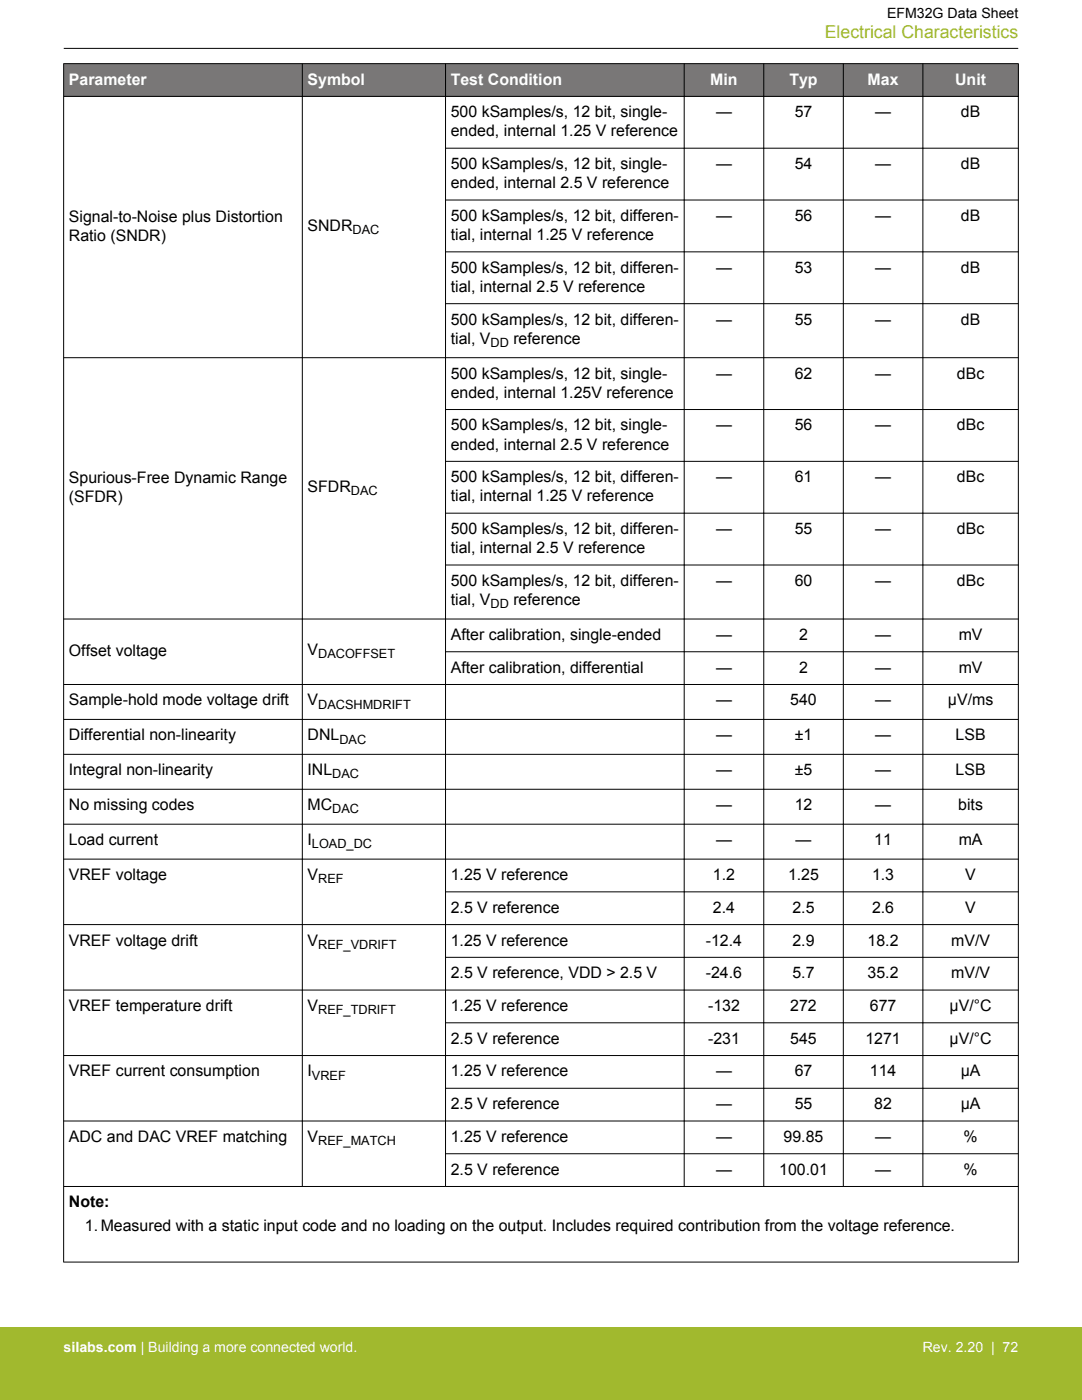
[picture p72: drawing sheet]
<svg xmlns="http://www.w3.org/2000/svg" width="216mm" height="279mm" viewBox="0 0 216 279" stroke-linecap="round" stroke-linejoin="round" font-family="sans-serif">
<defs><g id="words">
<text font-size="3.5" fill="#a1b92e" x="164.6" y="7.5">Electrical Characteristics</text>
<g font-size="3.2" fill="#fff">
<text x="13.7" y="16.9">Parameter</text>
<text x="61.4" y="16.9">Symbol</text>
<text x="89.9" y="16.9">Test Condition</text>
<text x="141.7" y="16.9">Min</text>
<text x="157.5" y="16.9">Typ</text>
<text x="173.1" y="16.9">Max</text>
<text x="190.6" y="16.9">Unit</text>
</g>
<g font-size="3.2">
<text x="89.9" y="23.4">500 kSamples/s, 12 bit, single-</text>
<text x="142.9" y="23.4">—</text>
<text x="158.6" y="23.4">57</text>
<text x="174.6" y="23.4">—</text>
<text x="191.7" y="23.4">dB</text>
<text x="89.9" y="27.2">ended, internal 1.25 V reference</text>
<text x="89.9" y="33.8">500 kSamples/s, 12 bit, single-</text>
<text x="142.9" y="33.8">—</text>
<text x="158.6" y="33.8">54</text>
<text x="174.6" y="33.8">—</text>
<text x="191.7" y="33.8">dB</text>
<text x="89.9" y="37.6">ended, internal 2.5 V reference</text>
<text x="13.7" y="44.3">Signal-to-Noise plus Distortion</text>
<text x="61.4" y="46">SNDR</text>
<text x="89.9" y="44.1">500 kSamples/s, 12 bit, differen-</text>
<text x="89.9" y="47.9">tial, internal 1.25 V reference</text>
<text x="142.9" y="44.1">—</text>
<text x="158.6" y="44.1">56</text>
<text x="174.6" y="44.1">—</text>
<text x="191.7" y="44.1">dB</text>
<text x="13.7" y="48.1">Ratio (SNDR)</text>
<text x="89.9" y="54.4">500 kSamples/s, 12 bit, differen-</text>
<text x="89.9" y="58.3">tial, internal 2.5 V reference</text>
<text x="142.9" y="54.4">—</text>
<text x="158.6" y="54.4">53</text>
<text x="174.6" y="54.4">—</text>
<text x="191.7" y="54.4">dB</text>
<text x="89.9" y="64.8">500 kSamples/s, 12 bit, differen-</text>
<text x="142.9" y="64.8">—</text>
<text x="158.6" y="64.8">55</text>
<text x="174.6" y="64.8">—</text>
<text x="191.7" y="64.8">dB</text>
<text x="89.9" y="68.6">tial, V</text>
<text x="102.4" y="68.6">reference</text>
<text x="89.9" y="75.6">500 kSamples/s, 12 bit, single-</text>
<text x="142.9" y="75.6">—</text>
<text x="158.6" y="75.6">62</text>
<text x="174.6" y="75.6">—</text>
<text x="190.9" y="75.6">dBc</text>
<text x="89.9" y="79.4">ended, internal 1.25V reference</text>
<text x="89.9" y="85.9">500 kSamples/s, 12 bit, single-</text>
<text x="89.9" y="89.7">ended, internal 2.5 V reference</text>
<text x="142.9" y="85.9">—</text>
<text x="158.6" y="85.9">56</text>
<text x="174.6" y="85.9">—</text>
<text x="190.9" y="85.9">dBc</text>
<text x="13.7" y="96.5">Spurious-Free Dynamic Range</text>
<text x="13.7" y="100.3">(SFDR)</text>
<text x="61.4" y="98.2">SFDR</text>
<text x="89.9" y="96.3">500 kSamples/s, 12 bit, differen-</text>
<text x="89.9" y="100.1">tial, internal 1.25 V reference</text>
<text x="142.9" y="96.3">—</text>
<text x="158.6" y="96.3">61</text>
<text x="174.6" y="96.3">—</text>
<text x="190.9" y="96.3">dBc</text>
<text x="89.9" y="106.6">500 kSamples/s, 12 bit, differen-</text>
<text x="142.9" y="106.6">—</text>
<text x="158.6" y="106.6">55</text>
<text x="174.6" y="106.6">—</text>
<text x="190.9" y="106.6">dBc</text>
<text x="89.9" y="110.4">tial, internal 2.5 V reference</text>
<text x="89.9" y="116.9">500 kSamples/s, 12 bit, differen-</text>
<text x="142.9" y="116.9">—</text>
<text x="158.6" y="116.9">60</text>
<text x="174.6" y="116.9">—</text>
<text x="190.9" y="116.9">dBc</text>
<text x="89.9" y="120.8">tial, V</text>
<text x="102.4" y="120.8">reference</text>
<text x="13.7" y="131">Offset voltage</text>
<text x="61.4" y="130.8">V</text>
<text x="89.9" y="127.7">After calibration, single-ended</text>
<text x="142.9" y="127.7">—</text>
<text x="159.5" y="127.7">2</text>
<text x="174.6" y="127.7">—</text>
<text x="191.3" y="127.7">mV</text>
<text x="89.9" y="134.3">After calibration, differential</text>
<text x="142.9" y="134.3">—</text>
<text x="159.5" y="134.3">2</text>
<text x="174.6" y="134.3">—</text>
<text x="191.3" y="134.3">mV</text>
<text x="13.7" y="140.8">Sample-hold mode voltage drift</text>
<text x="61.4" y="140.8">V</text>
<text x="142.9" y="140.8">—</text>
<text x="157.7" y="140.8">540</text>
<text x="174.6" y="140.8">—</text>
<text x="189.1" y="140.8">µV/ms</text>
<text x="13.7" y="147.8">Differential non-linearity</text>
<text x="61.4" y="147.8">DNL</text>
<text x="142.9" y="147.8">—</text>
<text x="158.6" y="147.8">±1</text>
<text x="174.6" y="147.8">—</text>
<text x="190.7" y="147.8">LSB</text>
<text x="13.7" y="154.7">Integral non-linearity</text>
<text x="61.4" y="154.7">INL</text>
<text x="142.9" y="154.7">—</text>
<text x="158.6" y="154.7">±5</text>
<text x="174.6" y="154.7">—</text>
<text x="190.7" y="154.7">LSB</text>
<text x="13.7" y="161.7">No missing codes</text>
<text x="61.4" y="161.7">MC</text>
<text x="142.9" y="161.7">—</text>
<text x="158.6" y="161.7">12</text>
<text x="174.6" y="161.7">—</text>
<text x="191.2" y="161.7">bits</text>
<text x="13.7" y="168.7">Load current</text>
<text x="61.4" y="168.7">I</text>
<text x="142.9" y="168.7">—</text>
<text x="158.8" y="168.7">—</text>
<text x="174.4" y="168.7">11</text>
<text x="191.3" y="168.7">mA</text>
<text x="13.7" y="175.6">VREF voltage</text>
<text x="61.4" y="175.6">V</text>
<text x="89.9" y="175.6">1.25 V reference</text>
<text x="142.3" y="175.6">1.2</text>
<text x="157.2" y="175.6">1.25</text>
<text x="174" y="175.6">1.3</text>
<text x="192.6" y="175.6">V</text>
<text x="89.9" y="182.2">2.5 V reference</text>
<text x="142.3" y="182.2">2.4</text>
<text x="158.1" y="182.2">2.5</text>
<text x="174" y="182.2">2.6</text>
<text x="192.6" y="182.2">V</text>
<text x="13.7" y="188.7">VREF voltage drift</text>
<text x="61.4" y="188.7">V</text>
<text x="89.9" y="188.7">1.25 V reference</text>
<text x="140.8" y="188.7">-12.4</text>
<text x="158.1" y="188.7">2.9</text>
<text x="173.1" y="188.7">18.2</text>
<text x="189.8" y="188.7">mV/V</text>
<text x="89.9" y="195.2">2.5 V reference, VDD &gt; 2.5 V</text>
<text x="140.8" y="195.2">-24.6</text>
<text x="158.1" y="195.2">5.7</text>
<text x="173.1" y="195.2">35.2</text>
<text x="189.8" y="195.2">mV/V</text>
<text x="13.7" y="201.8">VREF temperature drift</text>
<text x="61.4" y="201.8">V</text>
<text x="89.9" y="201.8">1.25 V reference</text>
<text x="141.3" y="201.8">-132</text>
<text x="157.7" y="201.8">272</text>
<text x="173.6" y="201.8">677</text>
<text x="189.5" y="201.8">µV/°C</text>
<text x="89.9" y="208.3">2.5 V reference</text>
<text x="141.3" y="208.3">-231</text>
<text x="157.7" y="208.3">545</text>
<text x="172.7" y="208.3">1271</text>
<text x="189.5" y="208.3">µV/°C</text>
<text x="13.7" y="214.8">VREF current consumption</text>
<text x="61.4" y="214.8">I</text>
<text x="89.9" y="214.8">1.25 V reference</text>
<text x="142.9" y="214.8">—</text>
<text x="158.6" y="214.8">67</text>
<text x="173.6" y="214.8">114</text>
<text x="191.7" y="214.8">µA</text>
<text x="89.9" y="221.4">2.5 V reference</text>
<text x="142.9" y="221.4">—</text>
<text x="158.6" y="221.4">55</text>
<text x="174.4" y="221.4">82</text>
<text x="191.7" y="221.4">µA</text>
<text x="13.7" y="227.9">ADC and DAC VREF matching</text>
<text x="61.4" y="227.9">V</text>
<text x="89.9" y="227.9">1.25 V reference</text>
<text x="142.9" y="227.9">—</text>
<text x="156.4" y="227.9">99.85</text>
<text x="174.6" y="227.9">—</text>
<text x="192.3" y="227.9">%</text>
<text x="89.9" y="234.4">2.5 V reference</text>
<text x="142.9" y="234.4">—</text>
<text x="155.5" y="234.4">100.01</text>
<text x="174.6" y="234.4">—</text>
<text x="192.3" y="234.4">%</text>
<text x="13.7" y="241">Note:</text>
<text x="16.9" y="245.7">1.Measured with a static input code and no loading on the output. Includes required contribution from the voltage reference.</text>
</g>
<text font-size="2.8" x="177" y="3.5">EFM32G Data Sheet</text>
<g font-size="2.8" fill="#fff">
<text x="12.7" y="269.9">silabs.com | Building a more connected world.</text>
<text x="184.1" y="269.9">Rev. 2.20 | 72</text>
</g>
<g font-size="2.5">
<text x="70.4" y="46.6">DAC</text>
<text x="97.9" y="69.2">DD</text>
<text x="70" y="98.8">DAC</text>
<text x="97.9" y="121.4">DD</text>
<text x="63.5" y="131.4">DACOFFSET</text>
<text x="63.5" y="141.4">DACSHMDRIFT</text>
<text x="67.7" y="148.4">DAC</text>
<text x="66.3" y="155.4">DAC</text>
<text x="66.3" y="162.3">DAC</text>
<text x="62.3" y="169.3">LOAD_DC</text>
<text x="63.5" y="176.3">REF</text>
<text x="63.5" y="189.3">REF_VDRIFT</text>
<text x="63.5" y="202.4">REF_TDRIFT</text>
<text x="62.3" y="215.5">VREF</text>
<text x="63.5" y="228.5">REF_MATCH</text>
</g>
</g></defs>
<g fill="#797777">
<path d="M12.7 12.7h190.5v6.5h-190.5z" fill-rule="evenodd"/>
<path d="M12.7 12.7h190.5v6.5h-190.5z" fill-rule="evenodd"/>
</g>
<g fill="none" stroke="#000" stroke-width=".2">
<path d="M12.7 12.7h190.5M12.7 19.2h190.5M12.7 12.7v239.2M12.7 9.7h190.5M60.3 12.7v224.1M88.9 12.7v224.1M136.5 12.7v224.1M152.4 12.7v224.1M168.3 12.7v224.1M184.2 12.7v224.1M203.2 12.7v239.2M88.9 29.6h114.3"/>
<path d="M88.9 39.9h114.3M88.9 50.3h114.3M12.7 71.4h190.5M88.9 60.6h114.3M88.9 81.7h114.3M88.9 92.1h114.3M88.9 102.4h114.3M88.9 112.8h114.3M12.7 123.5h190.5M12.7 136.6h190.5M88.9 130.1h114.3M12.7 143.6h190.5"/>
<path d="M12.7 150.5h190.5M12.7 157.5h190.5M12.7 164.5h190.5M12.7 171.5h190.5M88.9 178h114.3M12.7 184.5h190.5M12.7 197.6h190.5M88.9 191.1h114.3M12.7 210.7h190.5M88.9 204.1h114.3M88.9 217.2h114.3M12.7 223.7h190.5"/>
<path d="M12.7 236.8h190.5M88.9 230.3h114.3M12.7 251.9h190.5"/>
</g>
<path d="M0 264.9h215.9v14.5h-215.9z" fill="#a1b92e"/>
<use href="#words"/>
</svg>
